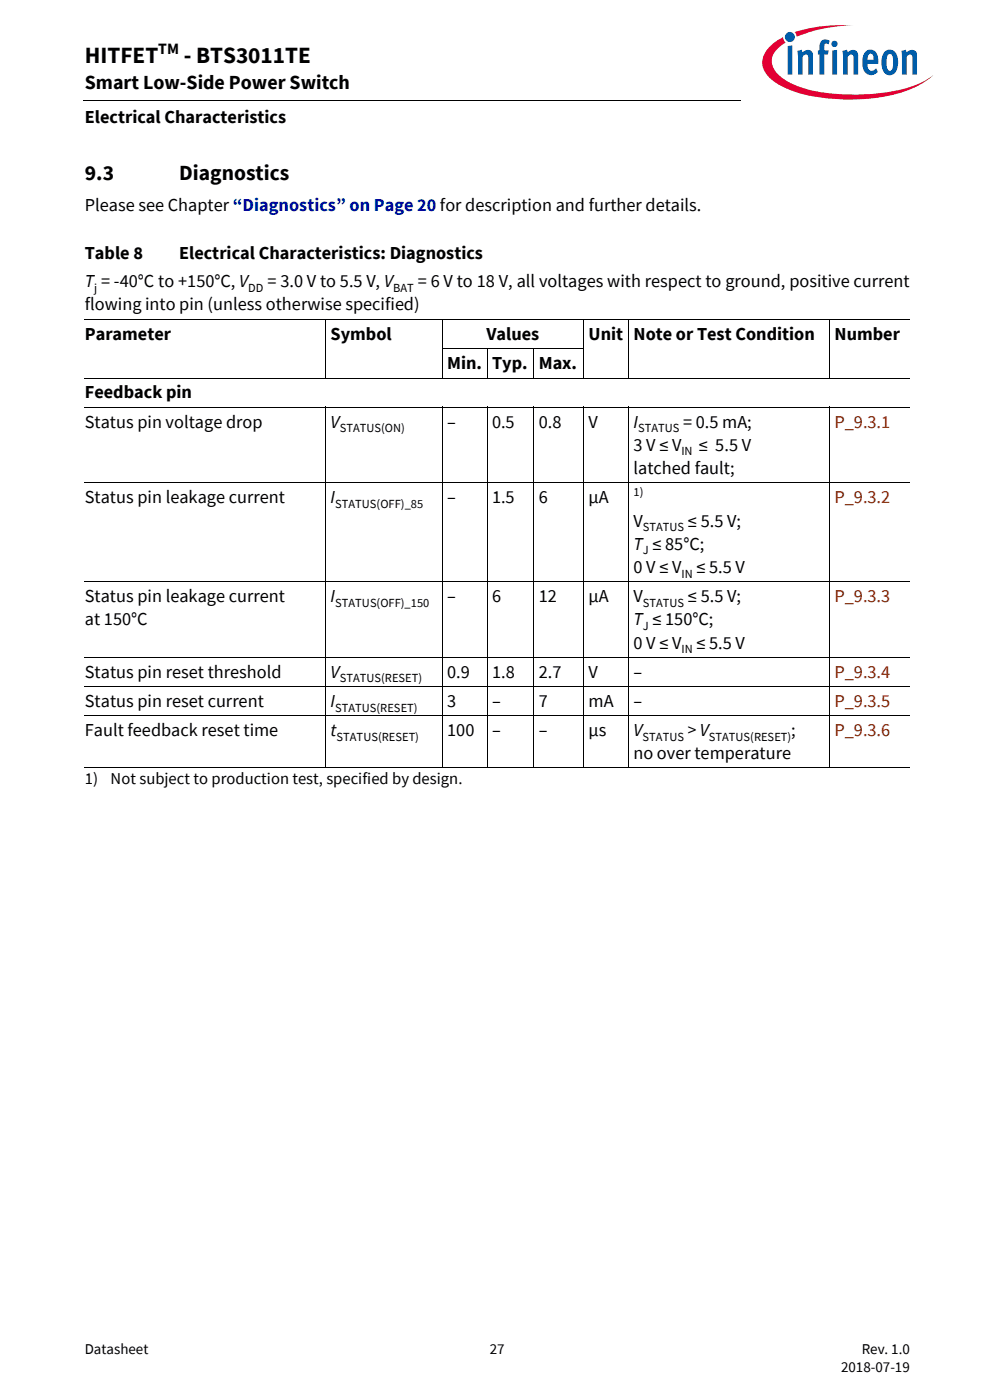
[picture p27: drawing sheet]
<svg xmlns="http://www.w3.org/2000/svg" width="210mm" height="297mm" viewBox="0 0 210 297" stroke-linecap="round" stroke-linejoin="round" font-family="sans-serif">
<defs><g id="words">
<g font-size="4.9">
<text x="18" y="13.4">HITFET</text>
<text x="39" y="13.4">- BTS3011TE</text>
</g>
<g font-size="4.6">
<text x="18" y="38.1">9.3</text>
<text x="38" y="38.1">Diagnostics</text>
</g>
<text font-size="4.2" x="18" y="19">Smart Low-Side Power Switch</text>
<g font-size="3.9">
<text x="18" y="26.2">Electrical Characteristics</text>
<text x="18" y="44.7">Please see Chapter “Diagnostics” on Page 20 for description and further details.</text>
<text x="18" y="54.9">Table 8</text>
<text x="38" y="54.9">Electrical Characteristics: Diagnostics</text>
<text x="18" y="60.9">T = -40°C to +150°C, V</text>
<text x="18" y="65.8">flowing into pin (unless otherwise specified)</text>
<text x="56.7" y="60.9">= 3.0 V to 5.5 V, V</text>
<text x="88.6" y="60.9">= 6 V to 18 V, all voltages with respect to ground, positive current</text>
<text x="18" y="72.2">Parameter</text>
<text x="70.1" y="72.2">Symbol</text>
<text x="103.2" y="72.2">Values</text>
<text x="124.8" y="72.2">Unit Note or Test Condition</text>
<text x="177" y="72.2">Number</text>
<text x="94.8" y="78.4">Min. Typ. Max.</text>
<text x="18" y="84.5">Feedback pin</text>
<text x="18" y="90.7">Status pin voltage drop</text>
<text x="70.1" y="90.7">V</text>
<text x="94.8" y="90.7">–</text>
<text x="104.4" y="90.7">0.5</text>
<text x="114.3" y="90.7">0.8</text>
<text x="124.8" y="90.7">V</text>
<text x="134.4" y="90.7">I</text>
<text x="134.4" y="95.6">3 V ≤ V</text>
<text x="144.9" y="90.7">= 0.5 mA;</text>
<text x="148.2" y="95.6">≤ 5.5 V</text>
<text x="134.4" y="100.6">latched fault;</text>
<text x="18" y="106.7">Status pin leakage current</text>
<text x="70.1" y="106.7">I</text>
<text x="94.8" y="106.7">–</text>
<text x="104.4" y="106.7">1.5</text>
<text x="114.3" y="106.7">6</text>
<text x="124.8" y="106.7">µA</text>
<text x="134.4" y="111.7">V</text>
<text x="145.9" y="111.7">≤ 5.5 V;</text>
<text x="134.4" y="116.6">T ≤ 85°C;</text>
<text x="134.4" y="121.6">0 V ≤ V</text>
<text x="147.7" y="121.6">≤ 5.5 V</text>
<text x="18" y="127.7">Status pin leakage current</text>
<text x="70.1" y="127.7">I</text>
<text x="94.8" y="127.7">–</text>
<text x="104.4" y="127.7">6</text>
<text x="114.3" y="127.7">12</text>
<text x="124.8" y="127.7">µA</text>
<text x="134.4" y="127.7">V</text>
<text x="145.9" y="127.7">≤ 5.5 V;</text>
<text x="18" y="132.7">at 150°C</text>
<text x="134.4" y="132.7">T ≤ 150°C;</text>
<text x="134.4" y="137.6">0 V ≤ V</text>
<text x="147.7" y="137.6">≤ 5.5 V</text>
<text x="18" y="143.8">Status pin reset threshold</text>
<text x="70.1" y="143.8">V</text>
<text x="94.8" y="143.8">0.9</text>
<text x="104.4" y="143.8">1.8</text>
<text x="114.3" y="143.8">2.7</text>
<text x="124.8" y="143.8">V</text>
<text x="134.4" y="143.8">–</text>
<text x="18" y="150">Status pin reset current</text>
<text x="70.1" y="150">I</text>
<text x="94.8" y="150">3</text>
<text x="104.4" y="150">–</text>
<text x="114.3" y="150">7</text>
<text x="124.8" y="150">mA</text>
<text x="134.4" y="150">–</text>
<text x="18" y="156.1">Fault feedback reset time</text>
<text x="70.1" y="156.1">t</text>
<text x="94.8" y="156.1">100</text>
<text x="104.4" y="156.1">–</text>
<text x="114.3" y="156.1">–</text>
<text x="124.8" y="156.1">µs</text>
<text x="134.4" y="161.1">no over temperature</text>
<text x="134.4" y="156.1">V</text>
<text x="145.8" y="156.1">&gt; V</text>
<text x="167.8" y="156.1">;</text>
</g>
<g font-size="3.9" fill="#802600">
<text x="177" y="90.7">P_9.3.1</text>
<text x="177" y="106.7">P_9.3.2</text>
<text x="177" y="127.7">P_9.3.3</text>
<text x="177" y="143.8">P_9.3.4</text>
<text x="177" y="150">P_9.3.5</text>
<text x="177" y="156.1">P_9.3.6</text>
</g>
<g font-size="3.5">
<text x="18" y="166.4">1)</text>
<text x="23.5" y="166.4">Not subject to production test, specified by design.</text>
</g>
<text font-size="3.3" x="33.6" y="11.5">TM</text>
<g font-size="3.2">
<text x="18" y="287.3">Datasheet</text>
<text x="103.9" y="287.3">27</text>
<text x="182.8" y="287.3">Rev. 1.0</text>
<text x="178.4" y="291.2">2018-07-19</text>
</g>
<g font-size="2.6">
<text x="20" y="61.9">j</text>
<text x="52.7" y="61.9">DD</text>
<text x="83.4" y="61.9">BAT</text>
<text x="72.1" y="91.7">STATUS(ON)</text>
<text x="135.3" y="91.7">STATUS</text>
<text x="144.5" y="96.6">IN</text>
<text x="71.1" y="107.7">STATUS(OFF)_85</text>
<text x="134.4" y="105.2">1)</text>
<text x="136.4" y="112.7">STATUS</text>
<text x="136.3" y="117.6">J</text>
<text x="144.5" y="122.5">IN</text>
<text x="71.1" y="128.7">STATUS(OFF)_150</text>
<text x="136.4" y="128.7">STATUS</text>
<text x="136.3" y="133.6">J</text>
<text x="144.5" y="138.6">IN</text>
<text x="72.1" y="144.8">STATUS(RESET)</text>
<text x="71.1" y="150.9">STATUS(RESET)</text>
<text x="71.4" y="157.1">STATUS(RESET)</text>
<text x="136.3" y="157.1">STATUS</text>
<text x="150.3" y="157.1">STATUS(RESET)</text>
</g>
</g></defs>
<path d="M17.7 21.3l.1 .1z" fill="#000"/>
<path d="M17.8 21.4h140.5" fill="none" stroke="#000" stroke-width=".21"/>
<path d="M157.3 5.1h42.7v21.5h-42.7z" fill="#fff"/>
<path d="M168.6 6.8l.4 1 1.4-.5a31.9 31.9 0 0 1 10.7-1.9 32.2 32.2 0 0 0-12.5 1.4zM163.4 9.8a4.3 4.3 0 0 0 0 6.9 21.8 21.8 0 0 0 11.7 4.1 38.5 38.5 0 0 0 18.7-2.1 14.3 14.3 0 0 0 4.2-2.8 18.4 18.4 0 0 1-8.8 3.5 40.4 40.4 0 0 1-20.2-1.2l-1.6-.7a6.4 6.4 0 0 1-3.7-4.4 5.1 5.1 0 0 1 2.9-4.1l-.3-.3-.2-.8-1 .5z" fill-rule="evenodd" fill="#e30034"/>
<path d="M166.5 7.8a1.06 1.06 0 0 0 2.1 0 1.06 1.06 0 0 0-2.1 0zM167.1 9.8v6h.9v-6.2zM169.1 10.8l.2 1.3v3.7h.9v-3.8l.7-.4h.3l.2 .3v3.9h1v-3.9a1.21 1.21 0 0 0-.8-1.3 1.21 1.21 0 0 0-1.4 .5l-.1-.6zM174.3 8.6a2.41 2.41 0 0 0-.5 2.1h-.3v.9h.3v4.2h1v-4.2h.8l.2-.9h-1v-.9a.49 .49 0 0 1 .3-.6 .49 .49 0 0 1 .6 .2l.3-.7a1.45 1.45 0 0 0-1.7-.1zM176.5 10.7v5.1h1v-5.2zM176.3 9.3a.7 .7 0 0 0 1.4 0 .7 .7 0 0 0-1.4 0zM178.7 10.8l.1 5h1v-3.8a.64 .64 0 0 1 .5-.5 .64 .64 0 0 1 .7 .4v3.9h1v-3.9a1.22 1.22 0 0 0-.8-1.3 1.22 1.22 0 0 0-1.4 .5l-.2-.6zM183.7 10.8a3.9 3.9 0 0 0-.1 4.7 1.76 1.76 0 0 0 2.6-.3l-.4-.7a.99 .99 0 0 1-1.6 .1l-.2-1.1h2.3v-.2a2.3 2.3 0 0 0-1.5-2.8h-.5zM184.2 11.7a.65 .65 0 0 1 .9-.2 .65 .65 0 0 1 .2 .9v.3h-1.3zM187.7 10.9a3.9 3.9 0 0 0 .1 4.8 1.68 1.68 0 0 0 2.6-1.5 3.8 3.8 0 0 0-.7-3.3 1.59 1.59 0 0 0-2 0zM188.4 11.6l.2-.1a.86 .86 0 0 1 .8 1.2v.7a1.26 1.26 0 0 1-.6 1.7 2.12 2.12 0 0 1-.7-2.4l.1-.9zM191.2 10.8l.1 5h1v-3.8l.7-.4h.3l.2 .3v3.9h1v-4.2a1.08 1.08 0 0 0-.6-1 1.08 1.08 0 0 0-1.3 .2l-.4 .3v-.6z" fill-rule="evenodd" fill="#005da9"/>
<g fill="none" stroke="#000" stroke-width=".21">
<path d="M18 67.8h175M69.1 67.8v12.4M93.7 74h30.1M93.8 67.8v12.4M103.3 74v6.2M113.2 74v6.2M123.8 67.8v12.4M133.3 67.8v12.4M175.9 67.8v12.4M18 80.2h175M18 86.4h175M69.1 86.3v76.7"/>
<path d="M93.8 86.3v76.7M103.3 86.3v76.7M113.2 86.3v76.7M123.8 86.3v76.7M133.3 86.3v76.7M175.9 86.3v76.7M18 102.4h175M18 123.4h175M18 139.5h175M18 145.6h175M18 151.8h175M18 162.9h175"/>
</g>
<use href="#words"/>
</svg>
